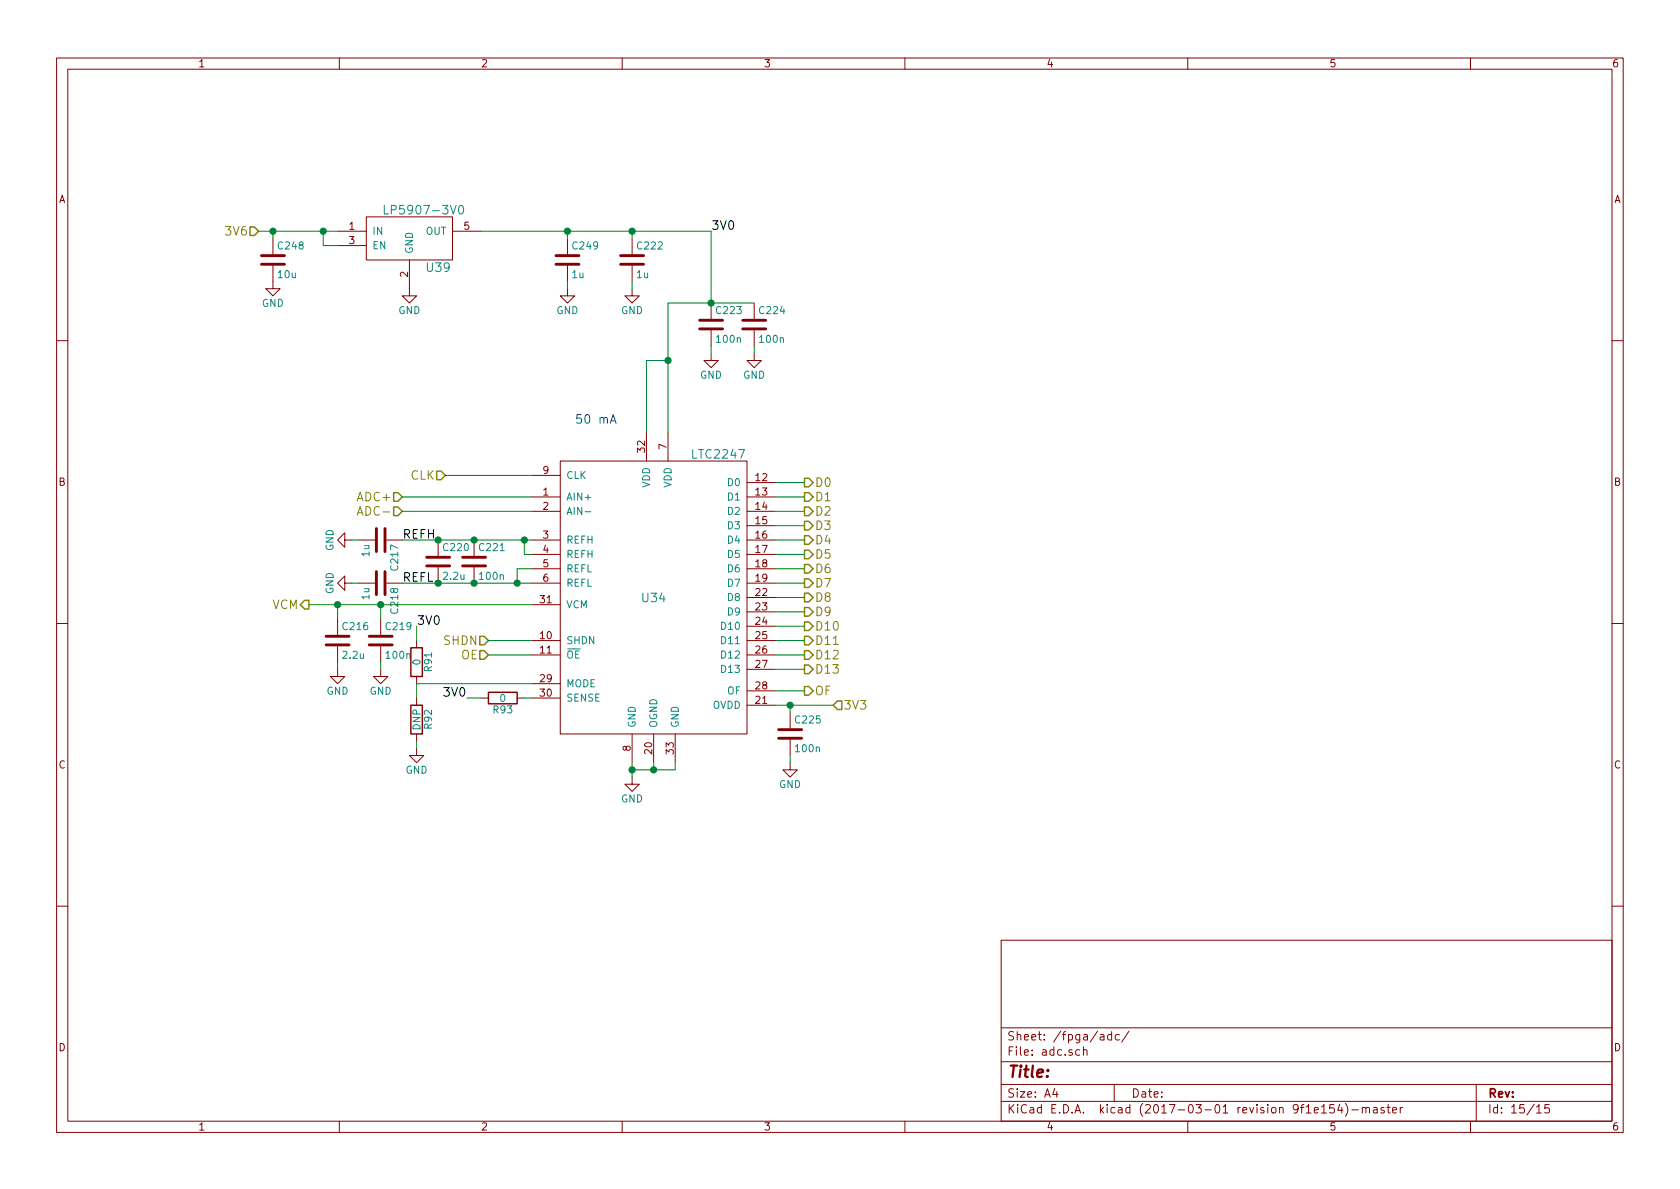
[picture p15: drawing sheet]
EESchema Schematic File Version 2
LIBS:power
LIBS:device
LIBS:transistors
LIBS:conn
LIBS:linear
LIBS:regul
LIBS:74xx
LIBS:cmos4000
LIBS:adc-dac
LIBS:memory
LIBS:xilinx
LIBS:microcontrollers
LIBS:dsp
LIBS:microchip
LIBS:analog_switches
LIBS:motorola
LIBS:texas
LIBS:intel
LIBS:audio
LIBS:interface
LIBS:digital-audio
LIBS:philips
LIBS:display
LIBS:cypress
LIBS:siliconi
LIBS:opto
LIBS:atmel
LIBS:contrib
LIBS:valves
LIBS:vna
LIBS:vna2-cache
EELAYER 26 0
EELAYER END
$Descr A4 11693 8268
encoding utf-8
Sheet 15 15
Title ""
Date ""
Rev ""
Comp ""
Comment1 ""
Comment2 ""
Comment3 ""
Comment4 ""
$EndDescr
$Comp
L LTC224X U34
U 1 1
P 4550 4150
AR Path="/583E2588" Ref="U34"  Part="1" 
AR Path="/5837E082/583E250D/583E2588" Ref="U34"  Part="1" 
F 0 "U34" H 4550 4150 60  0000 C CNN
F 1 "LTC2247" H 5000 5150 60  0000 C CNN
F 2 "Housings_DFN_QFN:QFN-32-1EP_5x5mm_Pitch0.5mm" H 3700 4400 60  0001 C CNN
F 3 "" H 3700 4400 60  0001 C CNN
	1    4550 4150
	1    0    0    -1  
$EndComp
Text HLabel 2800 3450 0    60   Input ~ 0
ADC+
Text HLabel 2800 3550 0    60   Input ~ 0
ADC-
$Comp
L C C223
U 1 1
P 4950 2250
F 0 "C223" H 4975 2350 50  0000 L CNN
F 1 "100n" H 4975 2150 50  0000 L CNN
F 2 "VNA:C_0402b" H 4988 2100 30  0001 C CNN
F 3 "" H 4950 2250 60  0000 C CNN
	1    4950 2250
	1    0    0    -1  
$EndComp
$Comp
L C C222
U 1 1
P 4400 1800
F 0 "C222" H 4425 1900 50  0000 L CNN
F 1 "1u" H 4425 1700 50  0000 L CNN
F 2 "VNA:C_0603b" H 4438 1650 30  0001 C CNN
F 3 "" H 4400 1800 60  0000 C CNN
	1    4400 1800
	1    0    0    -1  
$EndComp
$Comp
L C C224
U 1 1
P 5250 2250
F 0 "C224" H 5275 2350 50  0000 L CNN
F 1 "100n" H 5275 2150 50  0000 L CNN
F 2 "VNA:C_0402b" H 5288 2100 30  0001 C CNN
F 3 "" H 5250 2250 60  0000 C CNN
	1    5250 2250
	1    0    0    -1  
$EndComp
$Comp
L GND #PWR0319
U 1 1
P 4400 2000
F 0 "#PWR0319" H 4400 1750 50  0001 C CNN
F 1 "GND" H 4400 1850 50  0000 C CNN
F 2 "" H 4400 2000 60  0000 C CNN
F 3 "" H 4400 2000 60  0000 C CNN
	1    4400 2000
	1    0    0    -1  
$EndComp
$Comp
L GND #PWR0320
U 1 1
P 4950 2450
F 0 "#PWR0320" H 4950 2200 50  0001 C CNN
F 1 "GND" H 4950 2300 50  0000 C CNN
F 2 "" H 4950 2450 60  0000 C CNN
F 3 "" H 4950 2450 60  0000 C CNN
	1    4950 2450
	1    0    0    -1  
$EndComp
$Comp
L GND #PWR0321
U 1 1
P 5250 2450
F 0 "#PWR0321" H 5250 2200 50  0001 C CNN
F 1 "GND" H 5250 2300 50  0000 C CNN
F 2 "" H 5250 2450 60  0000 C CNN
F 3 "" H 5250 2450 60  0000 C CNN
	1    5250 2450
	1    0    0    -1  
$EndComp
$Comp
L GND #PWR0322
U 1 1
P 4400 5400
F 0 "#PWR0322" H 4400 5150 50  0001 C CNN
F 1 "GND" H 4400 5250 50  0000 C CNN
F 2 "" H 4400 5400 60  0000 C CNN
F 3 "" H 4400 5400 60  0000 C CNN
	1    4400 5400
	1    0    0    -1  
$EndComp
$Comp
L C C221
U 1 1
P 3300 3900
F 0 "C221" H 3325 4000 50  0000 L CNN
F 1 "100n" H 3325 3800 50  0000 L CNN
F 2 "VNA:C_0402b" H 3338 3750 30  0001 C CNN
F 3 "" H 3300 3900 60  0000 C CNN
	1    3300 3900
	1    0    0    -1  
$EndComp
$Comp
L C C220
U 1 1
P 3050 3900
F 0 "C220" H 3075 4000 50  0000 L CNN
F 1 "2.2u" H 3075 3800 50  0000 L CNN
F 2 "VNA:C_0603b" H 3088 3750 30  0001 C CNN
F 3 "" H 3050 3900 60  0000 C CNN
	1    3050 3900
	1    0    0    -1  
$EndComp
$Comp
L C C217
U 1 1
P 2650 3750
F 0 "C217" H 2675 3850 50  0000 L CNN
F 1 "1u" H 2675 3650 50  0000 L CNN
F 2 "VNA:C_0603b" H 2688 3600 30  0001 C CNN
F 3 "" H 2650 3750 60  0000 C CNN
	1    2650 3750
	0    1    1    0   
$EndComp
$Comp
L C C218
U 1 1
P 2650 4050
F 0 "C218" H 2675 4150 50  0000 L CNN
F 1 "1u" H 2675 3950 50  0000 L CNN
F 2 "VNA:C_0603b" H 2688 3900 30  0001 C CNN
F 3 "" H 2650 4050 60  0000 C CNN
	1    2650 4050
	0    1    1    0   
$EndComp
$Comp
L GND #PWR0323
U 1 1
P 2450 3750
F 0 "#PWR0323" H 2450 3500 50  0001 C CNN
F 1 "GND" H 2450 3600 50  0000 C CNN
F 2 "" H 2450 3750 60  0000 C CNN
F 3 "" H 2450 3750 60  0000 C CNN
	1    2450 3750
	0    1    1    0   
$EndComp
$Comp
L GND #PWR0324
U 1 1
P 2450 4050
F 0 "#PWR0324" H 2450 3800 50  0001 C CNN
F 1 "GND" H 2450 3900 50  0000 C CNN
F 2 "" H 2450 4050 60  0000 C CNN
F 3 "" H 2450 4050 60  0000 C CNN
	1    2450 4050
	0    1    1    0   
$EndComp
Text HLabel 5600 3350 2    60   Output ~ 0
D0
Text HLabel 5600 3450 2    60   Output ~ 0
D1
Text HLabel 5600 3550 2    60   Output ~ 0
D2
Text HLabel 5600 3650 2    60   Output ~ 0
D3
Text HLabel 5600 3750 2    60   Output ~ 0
D4
Text HLabel 5600 3850 2    60   Output ~ 0
D5
Text HLabel 5600 3950 2    60   Output ~ 0
D6
Text HLabel 5600 4050 2    60   Output ~ 0
D7
Text HLabel 5600 4150 2    60   Output ~ 0
D8
Text HLabel 5600 4250 2    60   Output ~ 0
D9
Text HLabel 5600 4350 2    60   Output ~ 0
D10
Text HLabel 5600 4450 2    60   Output ~ 0
D11
Text HLabel 5600 4550 2    60   Output ~ 0
D12
Text HLabel 5600 4650 2    60   Output ~ 0
D13
$Comp
L C C225
U 1 1
P 5500 5100
F 0 "C225" H 5525 5200 50  0000 L CNN
F 1 "100n" H 5525 5000 50  0000 L CNN
F 2 "VNA:C_0402b" H 5538 4950 30  0001 C CNN
F 3 "" H 5500 5100 60  0000 C CNN
	1    5500 5100
	1    0    0    -1  
$EndComp
$Comp
L GND #PWR0325
U 1 1
P 5500 5300
F 0 "#PWR0325" H 5500 5050 50  0001 C CNN
F 1 "GND" H 5500 5150 50  0000 C CNN
F 2 "" H 5500 5300 60  0000 C CNN
F 3 "" H 5500 5300 60  0000 C CNN
	1    5500 5300
	1    0    0    -1  
$EndComp
$Comp
L C C219
U 1 1
P 2650 4450
F 0 "C219" H 2675 4550 50  0000 L CNN
F 1 "100n" H 2675 4350 50  0000 L CNN
F 2 "VNA:C_0402b" H 2688 4300 30  0001 C CNN
F 3 "" H 2650 4450 60  0000 C CNN
	1    2650 4450
	1    0    0    -1  
$EndComp
$Comp
L C C216
U 1 1
P 2350 4450
F 0 "C216" H 2375 4550 50  0000 L CNN
F 1 "2.2u" H 2375 4350 50  0000 L CNN
F 2 "VNA:C_0603b" H 2388 4300 30  0001 C CNN
F 3 "" H 2350 4450 60  0000 C CNN
	1    2350 4450
	1    0    0    -1  
$EndComp
$Comp
L GND #PWR0326
U 1 1
P 2650 4650
F 0 "#PWR0326" H 2650 4400 50  0001 C CNN
F 1 "GND" H 2650 4500 50  0000 C CNN
F 2 "" H 2650 4650 60  0000 C CNN
F 3 "" H 2650 4650 60  0000 C CNN
	1    2650 4650
	1    0    0    -1  
$EndComp
$Comp
L GND #PWR0327
U 1 1
P 2350 4650
F 0 "#PWR0327" H 2350 4400 50  0001 C CNN
F 1 "GND" H 2350 4500 50  0000 C CNN
F 2 "" H 2350 4650 60  0000 C CNN
F 3 "" H 2350 4650 60  0000 C CNN
	1    2350 4650
	1    0    0    -1  
$EndComp
Text HLabel 2150 4200 0    60   Output ~ 0
VCM
Text HLabel 3100 3300 0    60   Input ~ 0
CLK
Text HLabel 3400 4450 0    60   Input ~ 0
SHDN
Text HLabel 3400 4550 0    60   Input ~ 0
OE
$Comp
L R R93
U 1 1
P 3500 4850
F 0 "R93" V 3580 4850 50  0000 C CNN
F 1 "0" V 3500 4850 50  0000 C CNN
F 2 "VNA:R_0402b" V 3430 4850 30  0001 C CNN
F 3 "" H 3500 4850 30  0000 C CNN
	1    3500 4850
	0    1    1    0   
$EndComp
$Comp
L R R91
U 1 1
P 2900 4600
F 0 "R91" V 2980 4600 50  0000 C CNN
F 1 "0" V 2900 4600 50  0000 C CNN
F 2 "VNA:R_0402b" V 2830 4600 30  0001 C CNN
F 3 "" H 2900 4600 30  0000 C CNN
	1    2900 4600
	1    0    0    -1  
$EndComp
$Comp
L R R92
U 1 1
P 2900 5000
F 0 "R92" V 2980 5000 50  0000 C CNN
F 1 "DNP" V 2900 5000 50  0000 C CNN
F 2 "VNA:R_0402b" V 2830 5000 30  0001 C CNN
F 3 "" H 2900 5000 30  0000 C CNN
	1    2900 5000
	1    0    0    -1  
$EndComp
$Comp
L GND #PWR0328
U 1 1
P 2900 5200
F 0 "#PWR0328" H 2900 4950 50  0001 C CNN
F 1 "GND" H 2900 5050 50  0000 C CNN
F 2 "" H 2900 5200 60  0000 C CNN
F 3 "" H 2900 5200 60  0000 C CNN
	1    2900 5200
	1    0    0    -1  
$EndComp
Text Label 3250 4850 2    60   ~ 0
3V0
Text Label 2900 4350 0    60   ~ 0
3V0
Text Label 4950 1600 0    60   ~ 0
3V0
Text HLabel 5600 4800 2    60   Output ~ 0
OF
Wire Wire Line
	2800 3450 3700 3450
Wire Wire Line
	2800 3550 3700 3550
Wire Wire Line
	4500 3000 4500 2500
Wire Wire Line
	4650 2100 4650 3000
Wire Wire Line
	4500 2500 4650 2500
Wire Wire Line
	3350 1600 4950 1600
Wire Wire Line
	4950 1600 4950 2100
Wire Wire Line
	4650 2100 5250 2100
Wire Wire Line
	4400 1650 4400 1600
Connection ~ 4400 1600
Wire Wire Line
	4400 1950 4400 2000
Connection ~ 4650 2500
Connection ~ 4950 2100
Wire Wire Line
	5250 2400 5250 2450
Wire Wire Line
	4950 2400 4950 2450
Wire Wire Line
	4400 5300 4400 5400
Wire Wire Line
	4400 5350 4700 5350
Wire Wire Line
	4550 5350 4550 5300
Connection ~ 4400 5350
Wire Wire Line
	4700 5350 4700 5300
Connection ~ 4550 5350
Wire Wire Line
	2800 3750 3700 3750
Wire Wire Line
	3700 3850 3650 3850
Wire Wire Line
	3650 3850 3650 3750
Connection ~ 3650 3750
Wire Wire Line
	3700 3950 3600 3950
Wire Wire Line
	3600 3950 3600 4050
Wire Wire Line
	2800 4050 3700 4050
Connection ~ 3600 4050
Connection ~ 3300 3750
Connection ~ 3300 4050
Connection ~ 3050 3750
Connection ~ 3050 4050
Wire Wire Line
	2450 4050 2500 4050
Wire Wire Line
	2500 3750 2450 3750
Wire Wire Line
	5400 3350 5600 3350
Wire Wire Line
	5400 3450 5600 3450
Wire Wire Line
	5600 3550 5400 3550
Wire Wire Line
	5400 3650 5600 3650
Wire Wire Line
	5600 3750 5400 3750
Wire Wire Line
	5400 3850 5600 3850
Wire Wire Line
	5600 3950 5400 3950
Wire Wire Line
	5400 4050 5600 4050
Wire Wire Line
	5600 4150 5400 4150
Wire Wire Line
	5400 4250 5600 4250
Wire Wire Line
	5600 4350 5400 4350
Wire Wire Line
	5400 4450 5600 4450
Wire Wire Line
	5400 4550 5600 4550
Wire Wire Line
	5600 4650 5400 4650
Wire Wire Line
	5400 4900 5800 4900
Wire Wire Line
	5500 4950 5500 4900
Connection ~ 5500 4900
Wire Wire Line
	5500 5250 5500 5300
Wire Wire Line
	2150 4200 3700 4200
Wire Wire Line
	2650 4200 2650 4300
Wire Wire Line
	2350 4200 2350 4300
Connection ~ 2650 4200
Wire Wire Line
	2650 4600 2650 4650
Wire Wire Line
	2350 4650 2350 4600
Connection ~ 2350 4200
Wire Wire Line
	3100 3300 3700 3300
Wire Wire Line
	3400 4450 3700 4450
Wire Wire Line
	3400 4550 3700 4550
Wire Wire Line
	3700 4850 3650 4850
Wire Wire Line
	3350 4850 3250 4850
Wire Wire Line
	2900 5150 2900 5200
Wire Wire Line
	2900 4850 2900 4750
Wire Wire Line
	2900 4350 2900 4450
Wire Wire Line
	2900 4750 3700 4750
Wire Wire Line
	5600 4800 5400 4800
Text HLabel 5800 4900 2    60   Input ~ 0
3V3
Text Notes 4000 2950 0    60   ~ 0
50 mA
$Comp
L LP5907 U39
U 1 1
P 2850 1650
F 0 "U39" H 3050 1450 60  0000 C CNN
F 1 "LP5907-3V0" H 2950 1850 60  0000 C CNN
F 2 "VNA:SOT-23-5" H 2850 1700 60  0001 C CNN
F 3 "" H 2850 1700 60  0000 C CNN
	1    2850 1650
	1    0    0    -1  
$EndComp
$Comp
L GND #PWR0329
U 1 1
P 2850 2000
F 0 "#PWR0329" H 2850 1750 50  0001 C CNN
F 1 "GND" H 2850 1850 50  0000 C CNN
F 2 "" H 2850 2000 60  0000 C CNN
F 3 "" H 2850 2000 60  0000 C CNN
	1    2850 2000
	1    0    0    -1  
$EndComp
Wire Wire Line
	2350 1700 2250 1700
Wire Wire Line
	2250 1700 2250 1600
Wire Wire Line
	1800 1600 2350 1600
$Comp
L C C248
U 1 1
P 1900 1800
F 0 "C248" H 1925 1900 50  0000 L CNN
F 1 "10u" H 1925 1700 50  0000 L CNN
F 2 "VNA:C_0805b" H 1938 1650 30  0001 C CNN
F 3 "" H 1900 1800 60  0000 C CNN
	1    1900 1800
	1    0    0    -1  
$EndComp
$Comp
L GND #PWR0330
U 1 1
P 1900 1950
F 0 "#PWR0330" H 1900 1700 50  0001 C CNN
F 1 "GND" H 1900 1800 50  0000 C CNN
F 2 "" H 1900 1950 60  0000 C CNN
F 3 "" H 1900 1950 60  0000 C CNN
	1    1900 1950
	1    0    0    -1  
$EndComp
Wire Wire Line
	1900 1650 1900 1600
Connection ~ 2250 1600
Connection ~ 1900 1600
Text HLabel 1800 1600 0    60   Input ~ 0
3V6
$Comp
L C C249
U 1 1
P 3950 1800
F 0 "C249" H 3975 1900 50  0000 L CNN
F 1 "1u" H 3975 1700 50  0000 L CNN
F 2 "VNA:C_0603b" H 3988 1650 30  0001 C CNN
F 3 "" H 3950 1800 60  0000 C CNN
	1    3950 1800
	1    0    0    -1  
$EndComp
$Comp
L GND #PWR0331
U 1 1
P 3950 2000
F 0 "#PWR0331" H 3950 1750 50  0001 C CNN
F 1 "GND" H 3950 1850 50  0000 C CNN
F 2 "" H 3950 2000 60  0000 C CNN
F 3 "" H 3950 2000 60  0000 C CNN
	1    3950 2000
	1    0    0    -1  
$EndComp
Wire Wire Line
	3950 2000 3950 1950
Wire Wire Line
	3950 1650 3950 1600
Connection ~ 3950 1600
Text Label 2800 3750 0    60   ~ 0
REFH
Text Label 2800 4050 0    60   ~ 0
REFL
$EndSCHEMATC
